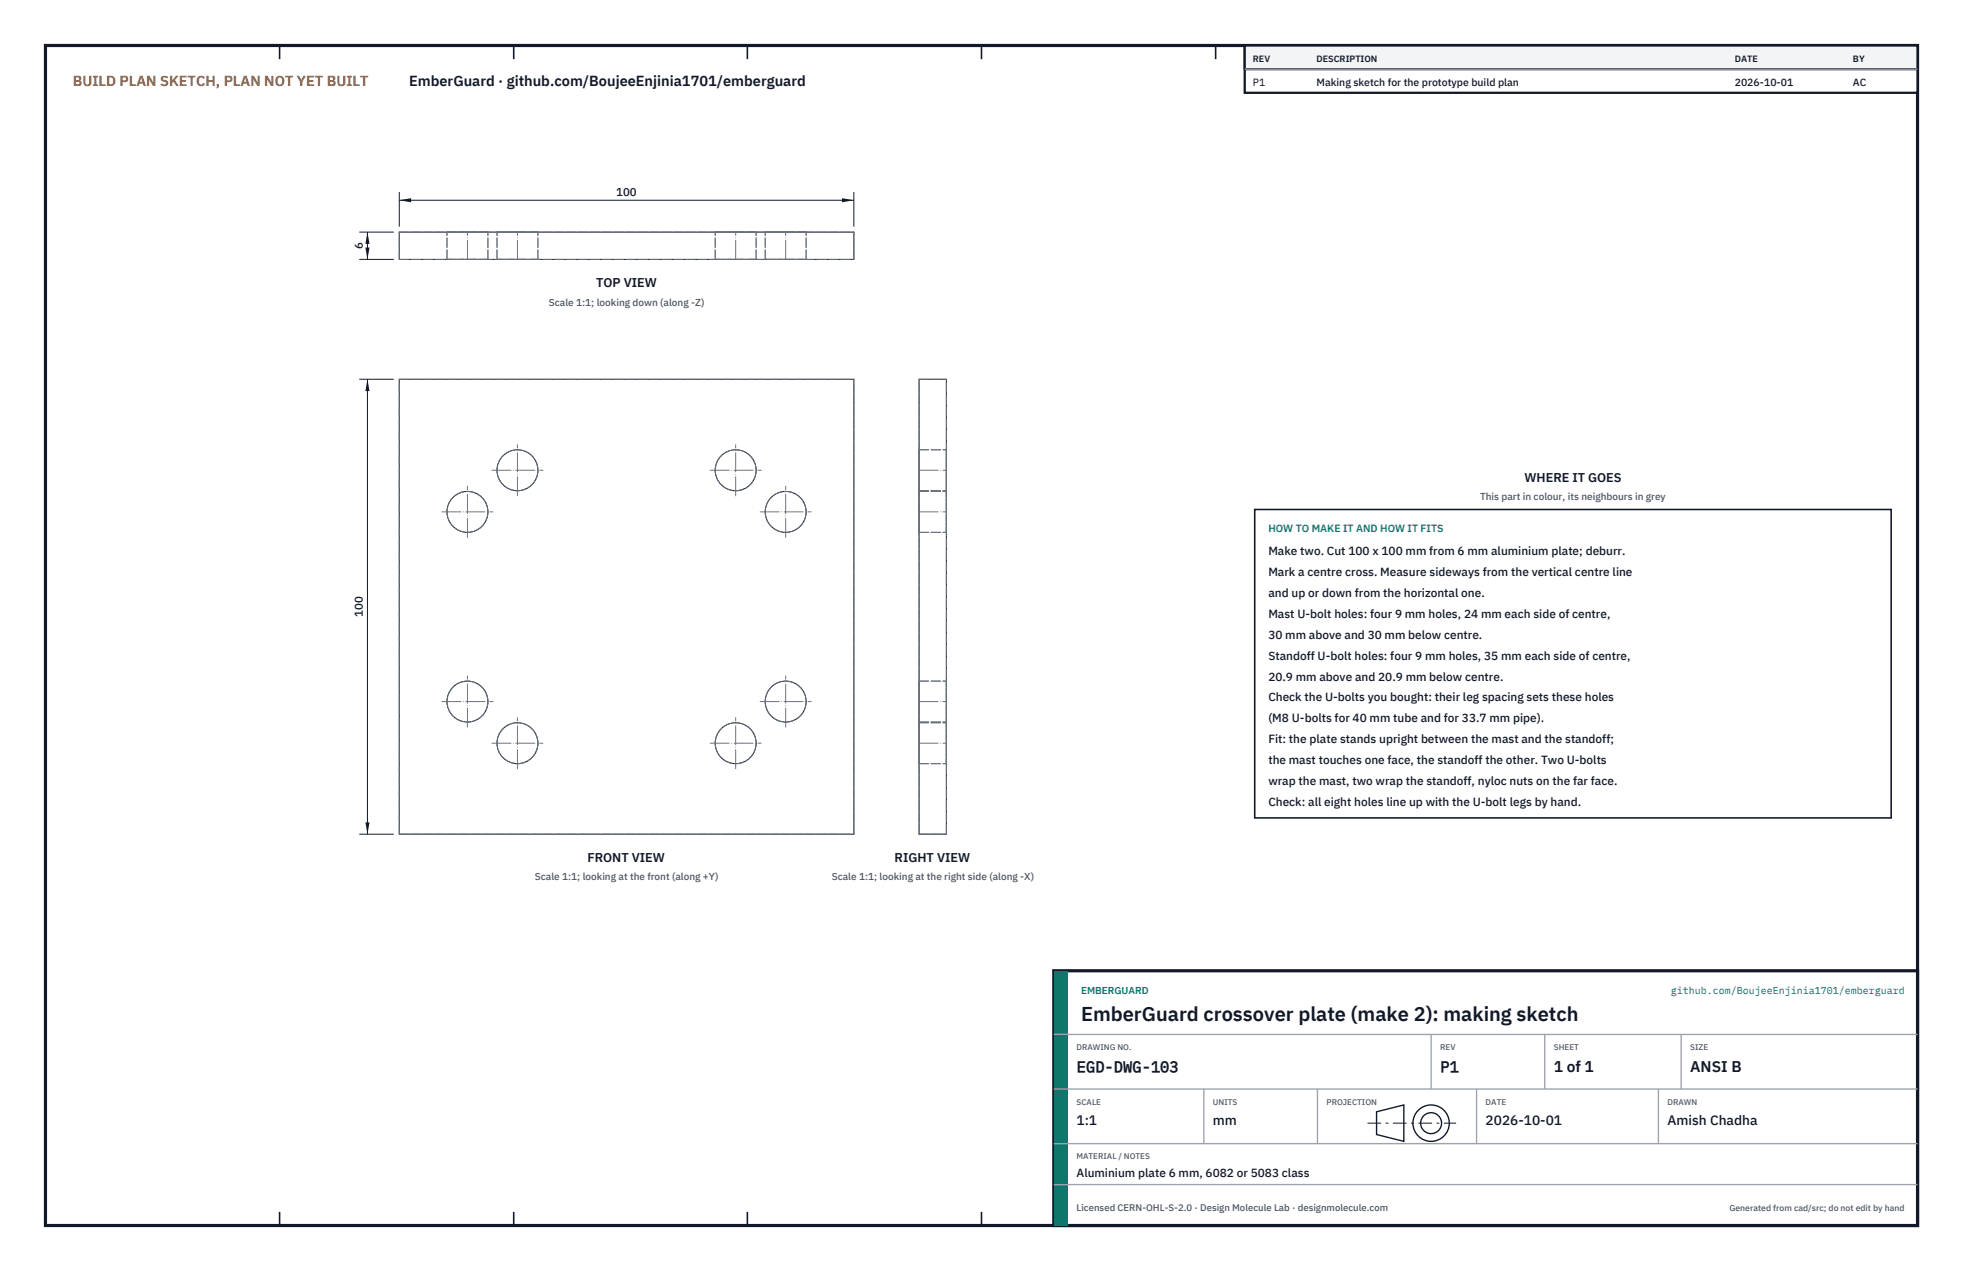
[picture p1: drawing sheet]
<svg xmlns="http://www.w3.org/2000/svg" width="432mm" height="279mm" viewBox="0 0 432 279" stroke-linecap="round" stroke-linejoin="round" font-family="sans-serif">
<defs><g id="words">
<text font-size="4.4" fill="#111827" x="237.8" y="224.4">EmberGuard crossover plate (make 2): making sketch</text>
<g font-size="3.4" fill="#111827">
<text x="236.8" y="235.6">EGD-DWG-103</text>
<text x="316.8" y="235.6">P1</text>
<text x="341.8" y="235.6">1 of 1</text>
<text x="371.8" y="235.6">ANSI B</text>
</g>
<text font-size="3.2" fill="#b45309" x="16" y="19">BUILD PLAN SKETCH, PLAN NOT YET BUILT</text>
<text font-size="3.2" fill="#111827" x="90" y="19">EmberGuard · github.com/BoujeeEnjinia1701/emberguard</text>
<g font-size="3" fill="#111827">
<text x="236.8" y="247.2">1:1</text>
<text x="266.8" y="247.2">mm</text>
<text x="326.8" y="247.2">2026-10-01</text>
<text x="366.8" y="247.2">Amish Chadha</text>
</g>
<g font-size="2.8" fill="#111827">
<text x="131.1" y="63.2">TOP VIEW</text>
<text x="335.3" y="106">WHERE IT GOES</text>
<text x="129.2" y="189.6">FRONT VIEW</text>
<text x="196.8" y="189.6">RIGHT VIEW</text>
</g>
<g font-size="2.6" fill="#111827">
<text x="279" y="122">Make two. Cut 100 x 100 mm from 6 mm aluminium plate; deburr.</text>
<text x="279" y="126.6">Mark a centre cross. Measure sideways from the vertical centre line</text>
<text x="279" y="131.2">and up or down from the horizontal one.</text>
<text x="279" y="135.8">Mast U-bolt holes: four 9 mm holes, 24 mm each side of centre,</text>
<text x="279" y="140.4">30 mm above and 30 mm below centre.</text>
<text x="279" y="145">Standoff U-bolt holes: four 9 mm holes, 35 mm each side of centre,</text>
<text x="279" y="149.6">20.9 mm above and 20.9 mm below centre.</text>
<text x="279" y="154.2">Check the U-bolts you bought: their leg spacing sets these holes</text>
<text x="279" y="158.8">(M8 U-bolts for 40 mm tube and for 33.7 mm pipe).</text>
<text x="279" y="163.4">Fit: the plate stands upright between the mast and the standoff;</text>
<text x="279" y="168">the mast touches one face, the standoff the other. Two U-bolts</text>
<text x="279" y="172.6">wrap the mast, two wrap the standoff, nyloc nuts on the far face.</text>
<text x="279" y="177.2">Check: all eight holes line up with the U-bolt legs by hand.</text>
<text x="236.8" y="258.8">Aluminium plate 6 mm, 6082 or 5083 class</text>
</g>
<g font-size="2.5" fill="#111827">
<text x="135.6" y="43">100</text>
<text x="79.8" y="54.8" transform="rotate(-90 79.8 54.8)">6</text>
<text x="79.8" y="135.6" transform="rotate(-90 79.8 135.6)">100</text>
</g>
<g font-size="2.3" fill="#111827">
<text x="275.6" y="18.8">P1</text>
<text x="289.6" y="18.8">Making sketch for the prototype build plan</text>
<text x="381.6" y="18.8">2026-10-01</text>
<text x="407.6" y="18.8">AC</text>
</g>
<text font-size="2.3" fill="#0f766e" x="279" y="117">HOW TO MAKE IT AND HOW IT FITS</text>
<g font-size="2.2" fill="#4b5563">
<text x="120.7" y="67.2">Scale 1:1; looking down (along -Z)</text>
<text x="325.6" y="110">This part in colour, its neighbours in grey</text>
<text x="117.6" y="193.5">Scale 1:1; looking at the front (along +Y)</text>
<text x="183" y="193.5">Scale 1:1; looking at the right side (along -X)</text>
</g>
<g font-size="2.2" fill="#0f766e">
<text x="237.8" y="218.4">EMBERGUARD</text>
<text x="367.5" y="218.4">github.com/BoujeeEnjinia1701/emberguard</text>
</g>
<text font-size="2.1" fill="#4b5563" x="236.8" y="266.2">Licensed CERN-OHL-S-2.0 · Design Molecule Lab · designmolecule.com</text>
<g font-size="2" fill="#111827">
<text x="275.6" y="13.6">REV</text>
<text x="289.6" y="13.6">DESCRIPTION</text>
<text x="381.6" y="13.6">DATE</text>
<text x="407.6" y="13.6">BY</text>
</g>
<text font-size="1.9" fill="#4b5563" x="380.4" y="266.2">Generated from cad/src; do not edit by hand</text>
<g font-size="1.8" fill="#4b5563">
<text x="236.8" y="230.8">DRAWING NO.</text>
<text x="316.8" y="230.8">REV</text>
<text x="341.8" y="230.8">SHEET</text>
<text x="371.8" y="230.8">SIZE</text>
<text x="236.8" y="242.8">SCALE</text>
<text x="266.8" y="242.8">UNITS</text>
<text x="291.8" y="242.8">PROJECTION</text>
<text x="326.8" y="242.8">DATE</text>
<text x="366.8" y="242.8">DRAWN</text>
<text x="236.8" y="254.8">MATERIAL / NOTES</text>
</g>
</g></defs>
<path d="M10 10h411.8v259.4h-411.8z" fill="none" stroke="#111827" stroke-width=".7" stroke-linecap="butt"/>
<g fill="none" stroke="#111827" stroke-width=".35">
<path d="M61.5 10v3M113 10v3M164.4 10v3M215.9 10v3M267.4 10v3M318.9 10v3M370.3 10v3M61.5 266.4v3M113 266.4v3M164.4 266.4v3M215.9 266.4v3M267.4 266.4v3"/>
<path d="M318.9 266.4v3M370.3 266.4v3"/>
</g>
<g fill="none" stroke="#111727" stroke-width=".22">
<path d="M87.8 51h100v6h-100zM87.8 83.4h100v100h-100zM202.2 83.4h6v100h-6z"/>
<circle cx="102.8" cy="112.5" r="4.5"/>
<circle cx="113.8" cy="103.4" r="4.5"/>
<circle cx="161.8" cy="103.4" r="4.5"/>
<circle cx="172.8" cy="112.5" r="4.5"/>
<circle cx="102.8" cy="154.2" r="4.5"/>
<circle cx="172.8" cy="154.2" r="4.5"/>
<circle cx="113.8" cy="163.4" r="4.5"/>
<circle cx="161.8" cy="163.4" r="4.5"/>
</g>
<g fill="none" stroke="#6a7180" stroke-width=".22" stroke-dasharray="2.1 .5">
<path d="M87.8 57v-6M87.8 57h100M87.8 51h100M98.3 57h4.5M98.3 51h4.5M98.3 57v-6M102.8 57h4.5M102.8 51h4.5M107.3 57h-9M107.3 51h-9M107.3 57v-6M109.3 57h4.5"/>
<path d="M109.3 51h4.5M109.3 57v-6M113.8 57h4.5M113.8 51h4.5M118.3 57h-9M118.3 51h-9M118.3 57v-6M157.3 57h4.5M157.3 51h4.5M157.3 57v-6M161.8 57h4.5M161.8 51h4.5"/>
<path d="M166.3 57h-9M166.3 51h-9M166.3 57v-6M168.3 57h4.5M168.3 51h4.5M168.3 57v-6M172.8 57h4.5M172.8 51h4.5M177.3 57h-9M177.3 51h-9M177.3 57v-6M187.8 57v-6"/>
<path d="M87.8 83.4h100M202.2 83.4h6M202.2 98.9v9M202.2 98.9h6M208.2 98.9v9M202.2 108v9M202.2 117v-9M202.2 107.9v-9M202.2 108h6M202.2 117h6M202.2 107.9h6M208.2 108v9"/>
<path d="M208.2 117v-9M208.2 107.9v-9M202.2 149.7v9M202.2 158.7v-9M202.2 158.9v9M202.2 149.7h6M202.2 158.9h6M202.2 158.7h6M208.2 149.7v9M208.2 158.7v-9M208.2 158.9v9M202.2 167.9v-9"/>
<path d="M202.2 167.9h6M208.2 167.9v-9M87.8 183.4v-100M87.8 183.4h100M187.8 183.4v-100M202.2 183.4v-100M202.2 183.4h6M208.2 183.4v-100"/>
<circle cx="102.8" cy="112.5" r="4.5"/>
<circle cx="113.8" cy="103.4" r="4.5"/>
<circle cx="161.8" cy="103.4" r="4.5"/>
<circle cx="172.8" cy="112.5" r="4.5"/>
<circle cx="102.8" cy="154.2" r="4.5"/>
<circle cx="172.8" cy="154.2" r="4.5"/>
<circle cx="113.8" cy="163.4" r="4.5"/>
<circle cx="161.8" cy="163.4" r="4.5"/>
</g>
<g fill="none" stroke="#6a7180" stroke-width=".22" stroke-dasharray="4.2 .5 0 .5">
<path d="M102.8 57v-6M113.8 57v-6M161.8 57v-6M172.8 57v-6M97.2 112.5h11.2M102.8 118.2v-11.3M108.2 103.4h11.2M113.8 109v-11.2M156.2 103.4h11.2M161.8 109v-11.2M167.2 112.5h11.2M172.8 118.2v-11.3"/>
<path d="M202.2 112.5h6M202.2 103.4h6M97.2 154.2h11.2M102.8 159.8v-11.2M167.2 154.2h11.2M172.8 159.8v-11.2M202.2 154.2h6M108.2 163.4h11.2M113.8 169v-11.2M156.2 163.4h11.2M161.8 169v-11.2M202.2 163.4h6"/>
</g>
<path d="M87.8 42.2v7.6M87.8 44h100M187.8 42.2v7.6" fill="none" stroke="#111827" stroke-width=".22"/>
<path d="M87.8 44l2.6-.4v.9zM185.2 43.6v.9l2.6-.5z" fill="#111827"/>
<path d="M79 51h7.6M79 57h7.6M80.8 51v6" fill="none" stroke="#111827" stroke-width=".22"/>
<path d="M80.8 51l-.4 2.6h.9zM80.4 54.4h.9l-.5 2.6z" fill="#111827"/>
<path d="M79 83.4h7.6M80.8 83.4v100M79 183.4h7.6" fill="none" stroke="#111827" stroke-width=".22"/>
<path d="M80.8 83.4l-.4 2.6h.9zM80.4 180.8h.9l-.5 2.6z" fill="#111827"/>
<path d="M276 112h140v67.8h-140z" fill="#fff" stroke="#111827" stroke-width=".35"/>
<path d="M273.8 10h148v10.4h-148z" fill="#fff" stroke="#111827" stroke-width=".5"/>
<path d="M273.8 10h148v5.2h-148z" fill="#f3f4f6" stroke="#111827" stroke-width=".5"/>
<path d="M273.8 15.2h148" fill="none" stroke="#9ca3af" stroke-width=".3"/>
<path d="M231.8 213.4h190v56h-190z" fill="#fff" stroke="#111827" stroke-width=".7" stroke-linecap="butt"/>
<path d="M231.8 213.4h3v56h-3z" fill="#0f766e"/>
<path d="M231.8 227.4h190M231.8 239.4h190M264.8 239.4v12M289.8 239.4v12M314.8 227.4v12M324.8 239.4v12M339.8 227.4v12M364.8 239.4v12M369.8 227.4v12M231.8 251.4h190M231.8 260.4h190" fill="none" stroke="#9ca3af" stroke-width=".3"/>
<g fill="none" stroke="#111827" stroke-width=".3">
<path d="M302.8 244.4l6-1.5v8l-6-1.5z"/>
<circle cx="314.8" cy="246.9" r="4"/>
<circle cx="314.8" cy="246.9" r="2.3"/>
</g>
<path d="M300.8 246.9h19.5" fill="none" stroke="#111827" stroke-width=".22" stroke-dasharray="3 1 .6 1" stroke-linecap="butt"/>
<use href="#words"/>
</svg>
